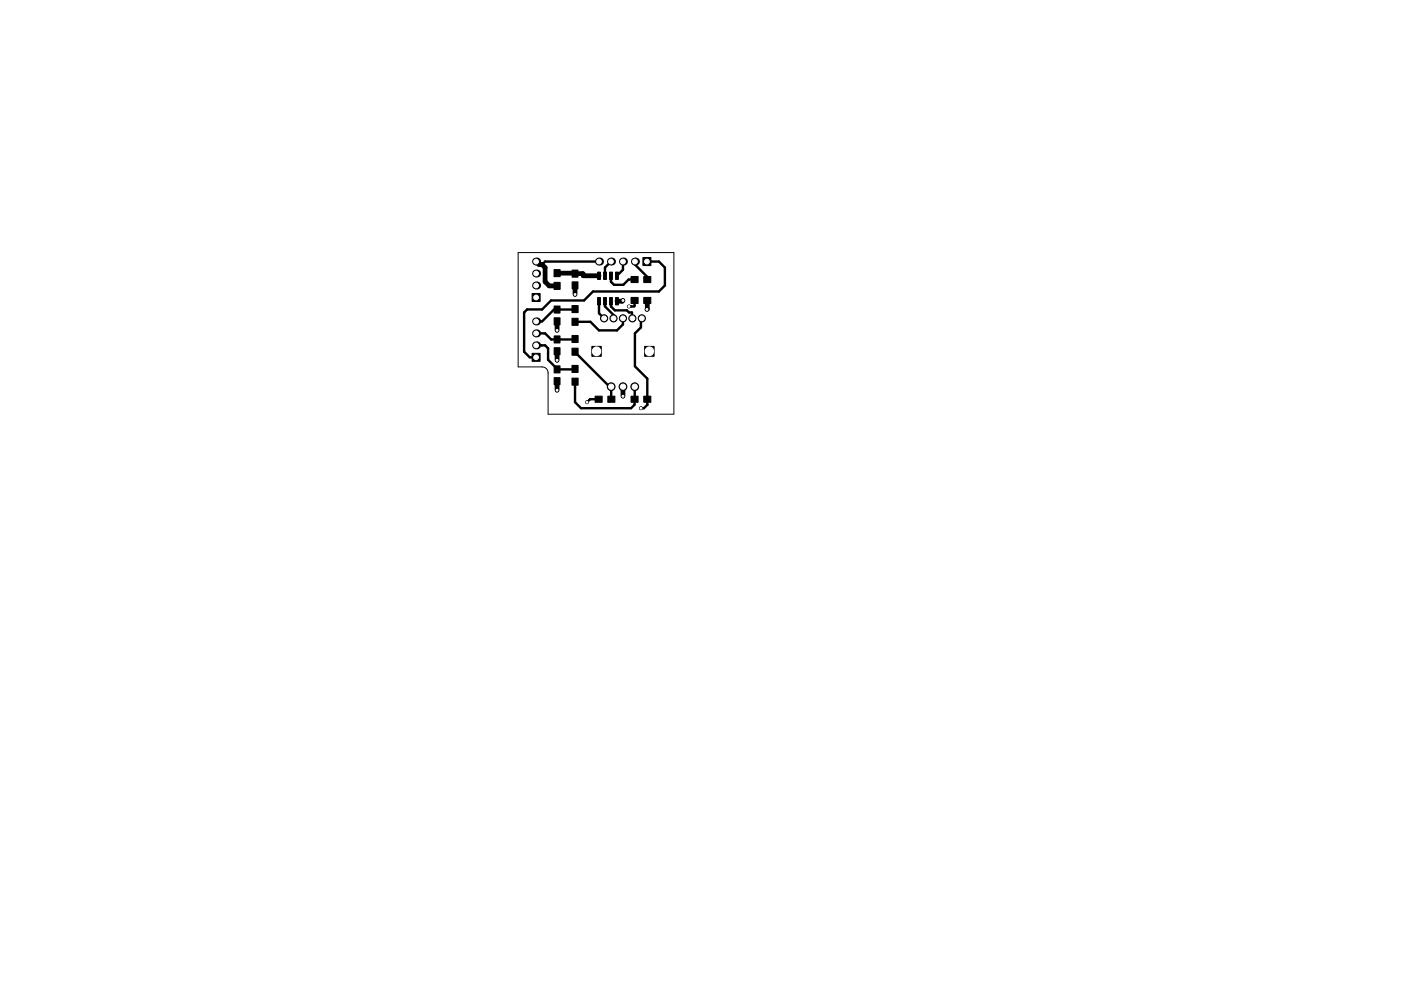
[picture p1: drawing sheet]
<svg xmlns="http://www.w3.org/2000/svg" width="297mm" height="210mm" viewBox="0 0 297 210" stroke-linecap="round" stroke-linejoin="round" font-family="sans-serif">
<path d="M109.9 53.6h33v34.3h-26.7v-8.8a1.27 1.27 0 0 0-1.3-1.3h-5z" fill="none" stroke="#000" stroke-width=".21"/>
<g fill="#000" stroke="#000" stroke-width=".21">
<path d="M117.5 57.2h1.3v1.5h-1.3zM121.3 57.3h1.2v1.5h-1.2zM126.7 57.7h.6v1.6h-.6zM128 57.7h.6v1.6h-.6zM129.2 57.7h.6v1.6h-.6zM130.5 57.7h.6v1.6h-.6zM133.8 58.7h1.5v1.3h-1.5zM136.3 54.6h1.7v1.7h-1.7zM136.5 58.7h1.5v1.3h-1.5zM112.8 75h1.7v1.7h-1.7zM112.8 62.3h1.7v1.7h-1.7zM117.5 71.3h1.2v1.5h-1.2z"/>
<path d="M117.5 73.8h1.2v1.5h-1.2zM117.5 77.6h1.2v1.5h-1.2zM117.5 64.9h1.2v1.5h-1.2zM117.5 67.4h1.2v1.5h-1.2zM117.5 59.9h1.3v1.5h-1.3zM121.3 59.8h1.2v1.5h-1.2zM121.3 73.9h1.3v1.5h-1.3zM121.3 71.2h1.3v1.5h-1.3zM121.3 77.5h1.3v1.5h-1.3zM121.3 67.5h1.3v1.5h-1.3zM121.3 64.8h1.3v1.5h-1.3zM125.5 73.5h2v2.1h-2z"/>
<path d="M126.7 63.1h.6v1.6h-.6zM128 63.1h.6v1.6h-.6zM129.2 63.1h.6v1.6h-.6zM130.5 63.1h.6v1.6h-.6zM133.8 63.1h1.5v1.3h-1.5zM136.5 63.1h1.5v1.3h-1.5zM136.7 73.5h2v2.1h-2zM117.5 80.1h1.2v1.5h-1.2zM121.3 80.2h1.3v1.5h-1.3zM126.2 84.1h1.5v1.3h-1.5zM128.9 84.1h1.5v1.3h-1.5zM133.8 84.1h1.5v1.3h-1.5z"/>
<path d="M136.5 84.1h1.5v1.3h-1.5z"/>
<circle cx="118.1" cy="70.1" r=".32"/>
<circle cx="118.1" cy="76.4" r=".32"/>
<circle cx="121.9" cy="62.5" r=".32"/>
<circle cx="128.1" cy="67.5" r=".76"/>
<circle cx="130.1" cy="67.5" r=".76"/>
<circle cx="132.1" cy="67.5" r=".76"/>
<circle cx="132.1" cy="63.7" r=".32"/>
<circle cx="133.4" cy="65" r=".32"/>
<circle cx="134.1" cy="67.5" r=".76"/>
<circle cx="136.1" cy="67.5" r=".76"/>
<circle cx="137.2" cy="65.7" r=".32"/>
<circle cx="118.1" cy="82.8" r=".32"/>
<circle cx="124.5" cy="85.3" r=".32"/>
<circle cx="129.6" cy="82" r=".83"/>
<circle cx="132.1" cy="82" r=".82"/>
<circle cx="132.1" cy="84.1" r=".32"/>
<circle cx="134.6" cy="82" r=".83"/>
<circle cx="135.9" cy="86.6" r=".32"/>
</g>
<g fill="#000">
<circle cx="113.7" cy="58" r=".85"/>
<circle cx="113.7" cy="55.5" r=".85"/>
<circle cx="127" cy="55.5" r=".85"/>
<circle cx="129.5" cy="55.5" r=".85"/>
<circle cx="132.1" cy="55.5" r=".85"/>
<circle cx="134.6" cy="55.5" r=".85"/>
<circle cx="113.7" cy="73.3" r=".85"/>
<circle cx="113.7" cy="60.6" r=".85"/>
<circle cx="113.7" cy="70.7" r=".85"/>
<circle cx="113.7" cy="68.2" r=".85"/>
</g>
<g fill="none" stroke="#000" stroke-width=".51">
<path d="M127 55.5h-11.4l-.7 .6M129.5 55.5l-1.2 1.3v1.7M129.5 58.5v1.3l.7 .6h2l1.1-1.1h1.2M132.1 55.5v1.7l-1.3 1.3M134.6 55.5v.6l2.6 2.6v.6M137.2 55.5h2.5l1.3 1.3v3.8l-1.3 1.2h-14l-1.9 1.9h-7l-1.9 2h-3.1l-.7 .6v8.3l1.2 1.2h1.4M113.7 70.7h1.9l1.3 1.3 5-.1M113.7 73.3h1.9l.6 .6v2.4l1.9 2.1 3.8-.1M121.9 74.6l7.3 7.4h.4v2.7M121.9 65.6l-4.4 .1-2.6 2.5h-1.2M127 63.9v2.6l1.1 1M128.3 63.9v1.1l1.8 1.8v.7"/>
<path d="M129.5 63.9v1.1l.9 .8h2.5l.4 .5h.7l.1 1.2M132.1 67.5v1.3l-1.3 1.3h-3.8l-1.8-1.8h-3.3M134.5 63.7v1.2l-1.2 .1M136.1 67.5l-.2 .2v1.8l-1.3 1.2v7l2.6 2.6v5.6l-.7 .7h-.6M121.9 81v4.3l1.3 1.3h10.6l.7-.7 .1-3.9M126.9 84.7h-1.8l-.6 .6"/>
</g>
<path d="M113.7 55.5l.6 .6h.6l.7 .7v3l.8 .9h1.7M118.1 58l5.5 .1 .1 .4h3.3M118.1 68.2v1.9M118.1 74.5v1.9M121.9 60.6v1.9M132.1 63.7l-.2 .2h-1.1M137.2 63.7v2M118.1 80.9v1.9M132.1 82v2.1" fill="none" stroke="#000" stroke-width="1"/>
<g fill="#fff" stroke="#fff" stroke-width=".21">
<circle cx="121.9" cy="62.5" r=".19"/>
<circle cx="132.1" cy="84.1" r=".19"/>
<circle cx="137.2" cy="65.7" r=".19"/>
<circle cx="132.1" cy="63.7" r=".19"/>
<circle cx="118.1" cy="82.8" r=".19"/>
<circle cx="118.1" cy="76.4" r=".19"/>
<circle cx="118.1" cy="70.1" r=".19"/>
<circle cx="135.9" cy="86.6" r=".19"/>
<circle cx="124.5" cy="85.3" r=".19"/>
<circle cx="133.3" cy="65" r=".19"/>
<circle cx="132.1" cy="67.5" r=".5"/>
<circle cx="130.1" cy="67.5" r=".5"/>
<circle cx="128.1" cy="67.5" r=".5"/>
<circle cx="134.1" cy="67.5" r=".5"/>
<circle cx="136.1" cy="67.5" r=".5"/>
<circle cx="132.1" cy="82" r=".55"/>
<circle cx="129.6" cy="82" r=".55"/>
<circle cx="134.6" cy="82" r=".55"/>
<circle cx="113.7" cy="75.8" r=".5"/>
<circle cx="113.7" cy="73.3" r=".5"/>
<circle cx="113.7" cy="70.7" r=".5"/>
<circle cx="113.7" cy="68.2" r=".5"/>
<circle cx="113.7" cy="63.1" r=".5"/>
<circle cx="113.7" cy="60.6" r=".5"/>
<circle cx="113.7" cy="58" r=".5"/>
<circle cx="113.7" cy="55.5" r=".5"/>
<circle cx="137.2" cy="55.5" r=".5"/>
<circle cx="134.6" cy="55.5" r=".5"/>
<circle cx="132.1" cy="55.5" r=".5"/>
<circle cx="129.5" cy="55.5" r=".5"/>
<circle cx="127" cy="55.5" r=".5"/>
</g>
<path d="M126.5 74.5v.1M137.7 74.5v.1" fill="none" stroke="#fff" stroke-width="2"/>
</svg>
